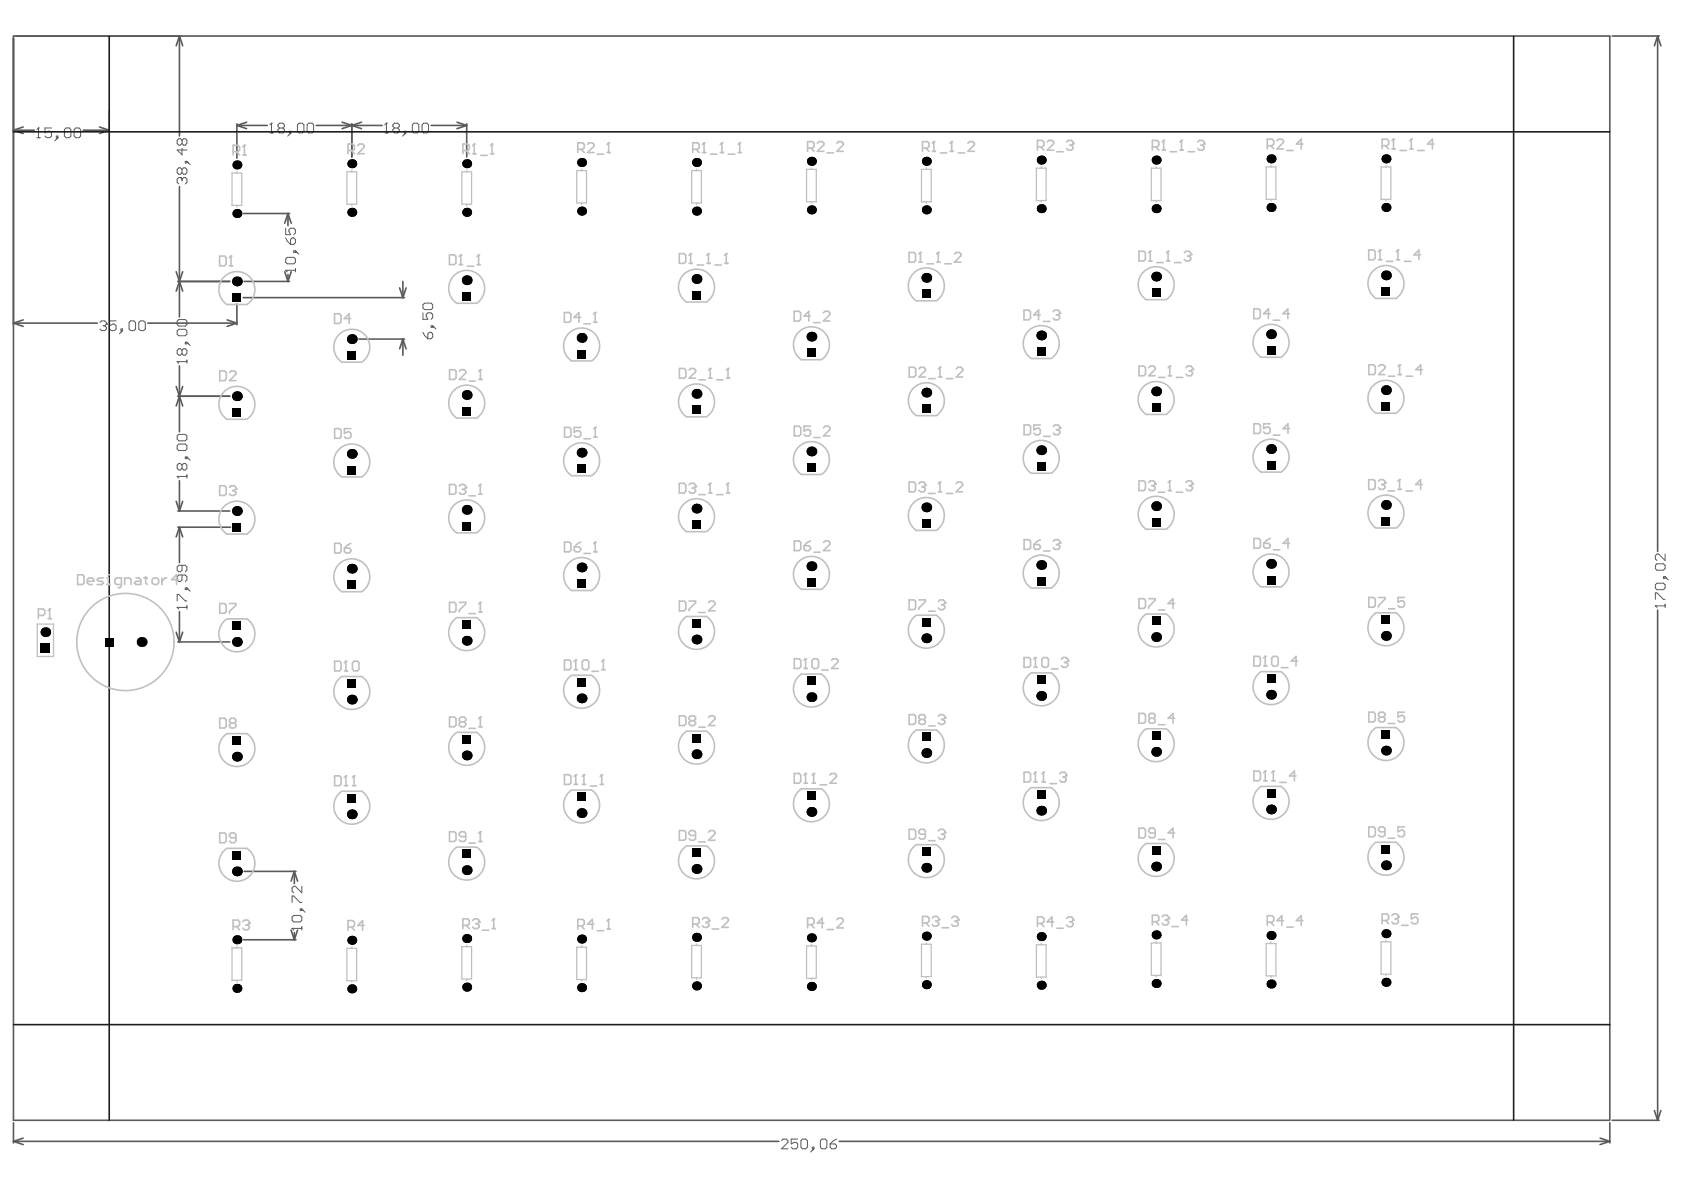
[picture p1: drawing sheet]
<svg xmlns="http://www.w3.org/2000/svg" width="297mm" height="210mm" viewBox="0 0 297 210" stroke-linecap="round" stroke-linejoin="round" font-family="sans-serif">
<g fill="none" stroke="#5a5a5a" stroke-width=".29">
<path d="M19.3 19.6v3.7M31.7 6.4v17.6M31.7 6.4l.5 1.7M31.7 6.4l-.6 1.7M284.4 6.4h8.3M292.4 6.4l.6 1.7M292.4 6.4l-.6 1.7M292.4 6.4v90.9M2.4 23l1.7 .5M2.4 23h3.6M4.1 22.4l-1.7 .6M14.7 23h4.6"/>
<path d="M17.5 22.4l1.8 .6M19.3 23l-1.8 .5M31.7 32.9v23M41.8 22.1l1.7 .6M41.8 21.8v6.1M41.8 22.1h5.3M43 37.7h8.1M43.5 21.6l-1.7 .5M50.8 37.7v2.1M50.8 37.7l.6 1.7M50.8 37.7l-.6 1.7M55.8 22.1h11.6"/>
<path d="M60.3 21.6l3.5 1.1M62.1 21.8v5.9M63.8 21.6l-3.5 1.1M76 22.1h6.3M80.6 21.6l1.7 .5M82.3 22.1l-1.7 .6M82.3 21.8v5.9M2.4 57l1.7 .6M2.4 57h14.8M4.1 56.4l-1.7 .6M26.1 57h15.7M31.1 47.9l1.1 3.5"/>
<path d="M31.4 49.6h9.1M32.2 47.9l-1.1 3.5M40.1 56.4l1.7 .6M41.8 53.6v3.7M41.8 57l-1.7 .6M42.9 52.5h28.4M43 49.6h8.1M50.2 47.9l.6 1.7M50.8 48.4v1.2M51.4 47.9l-.6 1.7M63.3 59.8h8M70.5 50.8l.6 1.7"/>
<path d="M71.1 59.8l-.6 1.7M71.1 49.6v2.9M71.1 59.8v2.9M71.1 59.8l.5 1.7M71.6 50.8l-.5 1.7M31.1 68.2l1.1 3.4M31.4 69.9h9.1M31.7 64.5v11.7M32.2 68.2l-1.1 3.4M31.1 88.4l.6 1.7M31.4 93h9.3M31.4 90.1h9.1"/>
<path d="M31.7 84.8v5.3M31.7 93v6.3M31.7 93l.5 1.7M31.7 93l-.6 1.7M32.2 88.4l-.5 1.7M31.1 111.5l.6 1.7M31.4 113.2h9.1M31.7 107.9v5.3M32.2 111.5l-.5 1.7M292.4 107.6v90M43 153.7h9.2M51.9 153.7v2.2"/>
<path d="M51.9 153.7l.6 1.7M51.9 153.7l-.6 1.7M43 165.8h9.2M51.3 164l.6 1.8M51.9 164.5v1.3M52.5 164l-.6 1.8M2.4 198v3.6M283.9 197.6h-281.5v-191.2h281.6v191.2M284 198v3.6M284.4 197.6h8.3M291.8 195.9l.6 1.7M293 195.9l-.6 1.7"/>
<path d="M2.4 201.3l1.7 .6M2.4 201.3h135M4.1 200.8l-1.7 .5M148 201.3h136M282.2 200.8l1.8 .5M284 201.3l-1.8 .6"/>
</g>
<g fill="none" stroke="#5a5a5a" stroke-width=".18">
<path d="M6.5 24.3h.6M6.8 22.6h.1M6.8 22.6v1.7M6.8 22.6l-.3 .3M9.1 22.6h-1.2v.8l.6-.3h.3l.3 .3v.6l-.3 .3h-.6l-.3-.3M9.9 24h.3v.3h-.3zM10.2 24.3l-.6 .6M11.4 22.9l.2-.3h.6l.3 .3v1.1l-.3 .3h-.6l-.2-.3zM13.1 22.9l.3-.3h.5l.3 .3v1.1l-.3 .3h-.5l-.3-.3zM31.8 31.3h.1M31.8 31.3h-.3l-.2 .3v.6l.2 .3M31.8 31.3l.3 .3"/>
<path d="M32.1 24.7l-.3-.2h-.3l-.2 .2v.6l.2 .3h.3l.3-.3M32.1 29.9l-.3-.3h-.3l-.2 .3v.6l.2 .2h.3l.3-.2M32.1 31.6l.3-.3h.3l.3 .3v.6l-.3 .3M32.1 24.7v.6M32.1 26.2v1.1l-.8-.8h1.7M32.1 29.9v.6M32.1 31.6v.3M32.1 24.7l.3-.2h.3l.3 .2v.6l-.3 .3h-.3l-.3-.3M32.1 29.9l.3-.3h.3l.3 .3v.6l-.3 .2h-.3l-.3-.2M32.7 28.5h.3v.2h-.3zM33 28.5l.5 .5M47.6 23.4h.6"/>
<path d="M47.9 21.7h.1M47.9 21.7v1.7M47.9 21.7l-.3 .3M49.3 22.6h.6M49.3 22.6l-.3 .3v.3l.3 .2h.6l.3-.2v-.3l-.3-.3M49.3 22.6l-.3-.3v-.3l.3-.3h.6l.3 .3v.3l-.3 .3M51 23.2h.3v.2h-.3zM51.3 23.4l-.6 .6M52.5 22l.2-.3h.6l.3 .3v1.2l-.3 .2h-.6l-.2-.2zM54.2 22l.3-.3h.5l.3 .3v1.2l-.3 .2h-.5l-.3-.2zM67.9 23.4h.5M68.2 21.7h.1"/>
<path d="M68.2 21.7v1.7M68.2 21.7l-.3 .3M69.6 22.6h.6M69.6 22.6l-.3 .3v.3l.3 .2h.6l.2-.2v-.3l-.2-.3M69.6 22.6l-.3-.3v-.3l.3-.3h.6l.2 .3v.3l-.2 .3M71.3 23.2h.3v.2h-.3zM71.6 23.4l-.6 .6M72.7 22l.3-.3h.6l.3 .3v1.2l-.3 .2h-.6l-.3-.2zM74.4 22l.3-.3h.6l.3 .3v1.2l-.3 .2h-.6l-.3-.2zM17.6 56.9l.3-.3h.6l.3 .3v.3M18.2 57.5h.3M18.5 57.5l.3 .2v.3l-.3 .3h-.6l-.3-.3"/>
<path d="M18.8 57.2h.1M18.8 57.2l-.3 .3M20.5 56.6h-1.2v.9l.6-.3h.3l.3 .3v.5l-.3 .3h-.6l-.3-.3M21.3 58h.3v.3h-.3zM21.6 58.3l-.6 .6M22.8 56.9l.3-.3h.5l.3 .3v1.1l-.3 .3h-.5l-.3-.3zM24.5 56.9l.3-.3h.5l.3 .3v1.1l-.3 .3h-.5l-.3-.3zM31.3 56.7l.2-.3h1.2l.3 .3v.5l-.3 .3h-1.2l-.2-.3zM31.5 58.1h1.2l.3 .3v.5l-.3 .3h-1.2l-.2-.3v-.5zM50.4 47.7h.1M50.4 40.3v1.1h.9l-.3-.6v-.3l.3-.2h.5l.3 .2v.6l-.3 .3M50.4 45.7l.3-.3h1.1l.3 .3v.6l-.3 .2h-1.1l-.3-.2z"/>
<path d="M50.4 47.7h1.7M50.4 47.7l.3 .3M50.4 42l.3 .5 .6 .6M51.3 42.3l.2-.3h.3l.3 .3v.5l-.3 .3h-.5zM51.8 44.3h.3v.2h-.3zM52.1 47.4v.6M52.1 44.3l.6 .5M74.6 58.6l.3 .6 .6 .6M74.6 53.8l.3-.3h1.1l.3 .3v.5l-.3 .3h-1.1l-.3-.3zM74.6 55.2v1.1h.9l-.3-.5v-.3l.3-.3h.5l.3 .3v.5l-.3 .3M75.5 58.9l.3-.3h.2l.3 .3v.6l-.3 .3h-.5zM76 57.5h.3v.3h-.3z"/>
<path d="M76.3 57.5l.6 .5M31.3 63.8h.1M31.3 76.9l.2-.3h1.2l.3 .3v.6l-.3 .3h-1.2l-.2-.3zM31.3 78.6l.2-.3h1.2l.3 .3v.6l-.3 .3h-1.2l-.2-.3zM31.3 63.8h1.7M31.3 63.8l.2 .3M32.1 61.8l-.3-.3h-.3l-.2 .3v.6l.2 .3h.3l.3-.3M32.1 61.8v.6M32.1 61.8l.3-.3h.3l.3 .3v.6l-.3 .3h-.3l-.3-.3M32.7 60.4h.3v.3h-.3zM33 63.5v.6M33 60.4l.5 .5"/>
<path d="M31.3 84h.1M31.3 84h1.7M31.3 84l.2 .3M32.1 82l-.3-.2h-.3l-.2 .2v.6l.2 .3h.3l.3-.3M32.1 99.7v.9l-.3 .3h-.3l-.2-.3v-.6l.2-.3h1.2l.3 .3v.6l-.3 .3M32.1 82v.6M32.1 82l.3-.2h.3l.3 .2v.6l-.3 .3h-.3l-.3-.3M32.7 80.6h.3v.3h-.3zM33 83.8v.5M33 80.6l.5 .6M292 99.7l.3-.3h1.1l.3 .3v.6l-.3 .3h-1.1l-.3-.3zM293.7 97.7v1.2l-1.1-1.2h-.3l-.3 .3v.6l.3 .3"/>
<path d="M31.3 107.1h.1M31.3 106v-1.1h.2l1.2 1.1h.3M31.3 107.1h1.7M31.3 107.1l.2 .3M32.1 101.4v.9l-.3 .3h-.3l-.2-.3v-.6l.2-.3h1.2l.3 .3v.6l-.3 .3M32.7 103.7h.3v.3h-.3zM33 106.9v.5M33 103.7l.5 .6M292 106.9h.1M292 103.2l.3-.3h1.1l.3 .3v.5l-.3 .3h-1.1l-.3-.3zM292 106.9h1.7M292 106.9l.3 .3"/>
<path d="M292 105.7v-1.1h.3l1.1 1.1h.3M293.4 101.7h.3v.3h-.3zM293.7 106.6v.6M293.7 101.7l.6 .6M51.5 159.2v-1.2h.3l1.1 1.2h.3M53.2 156.3v1.2l-1.1-1.2h-.3l-.3 .3v.6l.3 .3M51.5 163.8h.1M51.5 161.8l.3-.3h1.1l.3 .3v.5l-.3 .3h-1.1l-.3-.3zM51.5 163.8h1.7M51.5 163.8l.3 .2M52.9 160.3h.3v.3h-.3zM53.2 163.5v.5"/>
<path d="M53.2 160.3l.6 .6M137.8 201.2l.3-.3h.6l.3 .3v.3l-1.2 1.1h1.2M140.7 200.9h-1.1v.9l.5-.3h.3l.3 .3v.6l-.3 .2h-.6l-.2-.2M141.3 201.2l.3-.3h.5l.3 .3v1.2l-.3 .2h-.5l-.3-.2zM143.3 202.4h.3v.2h-.3zM143.6 202.6l-.6 .6M144.7 201.2l.3-.3h.6l.2 .3v1.2l-.2 .2h-.6l-.3-.2zM146.4 201.8h.9l.3 .3v.3l-.3 .2h-.6l-.3-.2zM147.6 200.9l-.6 .3-.6 .6"/>
</g>
<g fill="#000">
<path d="M41.1 51.8h1.4v1.4h-1.4z" fill-rule="evenodd"/>
<path d="M41.1 51.8h1.4v1.4h-1.4z" fill-rule="evenodd"/>
<path d="M81.6 51.6h1.4v1.4h-1.4z" fill-rule="evenodd"/>
<path d="M81.6 51.6h1.4v1.4h-1.4z" fill-rule="evenodd"/>
<path d="M122.1 51.4h1.5v1.4h-1.5z" fill-rule="evenodd"/>
<path d="M122.1 51.4h1.5v1.4h-1.5z" fill-rule="evenodd"/>
<path d="M162.7 51.1h1.4v1.5h-1.4z" fill-rule="evenodd"/>
<path d="M162.7 51.1h1.4v1.5h-1.4z" fill-rule="evenodd"/>
<path d="M203.2 50.9h1.4v1.5h-1.4z" fill-rule="evenodd"/>
<path d="M203.2 50.9h1.4v1.5h-1.4z" fill-rule="evenodd"/>
<path d="M243.8 50.7h1.4v1.4h-1.4z" fill-rule="evenodd"/>
<path d="M243.8 50.7h1.4v1.4h-1.4z" fill-rule="evenodd"/>
<path d="M41.1 72h1.4v1.5h-1.4z" fill-rule="evenodd"/>
<path d="M41.1 72h1.4v1.5h-1.4z" fill-rule="evenodd"/>
<path d="M61.3 62h1.5v1.4h-1.5z" fill-rule="evenodd"/>
<path d="M61.3 62h1.5v1.4h-1.5z" fill-rule="evenodd"/>
<path d="M81.6 71.8h1.4v1.4h-1.4z" fill-rule="evenodd"/>
<path d="M81.6 71.8h1.4v1.4h-1.4z" fill-rule="evenodd"/>
<path d="M101.9 61.7h1.4v1.5h-1.4z" fill-rule="evenodd"/>
<path d="M101.9 61.7h1.4v1.5h-1.4z" fill-rule="evenodd"/>
<path d="M122.1 71.6h1.5v1.4h-1.5z" fill-rule="evenodd"/>
<path d="M122.1 71.6h1.5v1.4h-1.5z" fill-rule="evenodd"/>
<path d="M142.4 61.5h1.4v1.5h-1.4z" fill-rule="evenodd"/>
<path d="M142.4 61.5h1.4v1.5h-1.4z" fill-rule="evenodd"/>
<path d="M162.7 71.4h1.4v1.4h-1.4z" fill-rule="evenodd"/>
<path d="M162.7 71.4h1.4v1.4h-1.4z" fill-rule="evenodd"/>
<path d="M182.9 61.3h1.5v1.4h-1.5z" fill-rule="evenodd"/>
<path d="M182.9 61.3h1.5v1.4h-1.5z" fill-rule="evenodd"/>
<path d="M203.2 71.2h1.4v1.4h-1.4z" fill-rule="evenodd"/>
<path d="M203.2 71.2h1.4v1.4h-1.4z" fill-rule="evenodd"/>
<path d="M223.5 61.1h1.4v1.4h-1.4z" fill-rule="evenodd"/>
<path d="M223.5 61.1h1.4v1.4h-1.4z" fill-rule="evenodd"/>
<path d="M243.8 71h1.4v1.4h-1.4z" fill-rule="evenodd"/>
<path d="M243.8 71h1.4v1.4h-1.4z" fill-rule="evenodd"/>
<path d="M41.1 92.3h1.4v1.4h-1.4z" fill-rule="evenodd"/>
<path d="M41.1 92.3h1.4v1.4h-1.4z" fill-rule="evenodd"/>
<path d="M61.3 82.2h1.5v1.4h-1.5z" fill-rule="evenodd"/>
<path d="M61.3 82.2h1.5v1.4h-1.5z" fill-rule="evenodd"/>
<path d="M81.6 92.1h1.4v1.4h-1.4z" fill-rule="evenodd"/>
<path d="M81.6 92.1h1.4v1.4h-1.4z" fill-rule="evenodd"/>
<path d="M101.9 82h1.4v1.4h-1.4z" fill-rule="evenodd"/>
<path d="M101.9 82h1.4v1.4h-1.4z" fill-rule="evenodd"/>
<path d="M122.1 91.9h1.5v1.4h-1.5z" fill-rule="evenodd"/>
<path d="M122.1 91.9h1.5v1.4h-1.5z" fill-rule="evenodd"/>
<path d="M142.4 81.8h1.4v1.4h-1.4z" fill-rule="evenodd"/>
<path d="M142.4 81.8h1.4v1.4h-1.4z" fill-rule="evenodd"/>
<path d="M162.7 91.6h1.4v1.5h-1.4z" fill-rule="evenodd"/>
<path d="M162.7 91.6h1.4v1.5h-1.4z" fill-rule="evenodd"/>
<path d="M182.9 81.6h1.5v1.4h-1.5z" fill-rule="evenodd"/>
<path d="M182.9 81.6h1.5v1.4h-1.5z" fill-rule="evenodd"/>
<path d="M203.2 91.4h1.4v1.5h-1.4z" fill-rule="evenodd"/>
<path d="M203.2 91.4h1.4v1.5h-1.4z" fill-rule="evenodd"/>
<path d="M223.5 81.3h1.4v1.5h-1.4z" fill-rule="evenodd"/>
<path d="M223.5 81.3h1.4v1.5h-1.4z" fill-rule="evenodd"/>
<path d="M243.8 91.2h1.4v1.4h-1.4z" fill-rule="evenodd"/>
<path d="M243.8 91.2h1.4v1.4h-1.4z" fill-rule="evenodd"/>
<path d="M7.2 113.5h1.6v1.7h-1.6z" fill-rule="evenodd"/>
<path d="M7.2 113.5h1.6v1.7h-1.6z" fill-rule="evenodd"/>
<path d="M18.5 112.5h1.5v1.5h-1.5z" fill-rule="evenodd"/>
<path d="M18.5 112.5h1.5v1.5h-1.5z" fill-rule="evenodd"/>
<path d="M41.1 109.7h1.4v1.4h-1.4z" fill-rule="evenodd"/>
<path d="M41.1 109.7h1.4v1.4h-1.4z" fill-rule="evenodd"/>
<path d="M61.3 102.4h1.5v1.5h-1.5z" fill-rule="evenodd"/>
<path d="M61.3 102.4h1.5v1.5h-1.5z" fill-rule="evenodd"/>
<path d="M61.3 119.8h1.5v1.5h-1.5z" fill-rule="evenodd"/>
<path d="M61.3 119.8h1.5v1.5h-1.5z" fill-rule="evenodd"/>
<path d="M81.6 109.4h1.4v1.5h-1.4z" fill-rule="evenodd"/>
<path d="M81.6 109.4h1.4v1.5h-1.4z" fill-rule="evenodd"/>
<path d="M101.9 102.2h1.4v1.5h-1.4z" fill-rule="evenodd"/>
<path d="M101.9 102.2h1.4v1.5h-1.4z" fill-rule="evenodd"/>
<path d="M101.9 119.6h1.4v1.4h-1.4z" fill-rule="evenodd"/>
<path d="M101.9 119.6h1.4v1.4h-1.4z" fill-rule="evenodd"/>
<path d="M122.1 109.2h1.5v1.5h-1.5z" fill-rule="evenodd"/>
<path d="M122.1 109.2h1.5v1.5h-1.5z" fill-rule="evenodd"/>
<path d="M142.4 102h1.4v1.5h-1.4z" fill-rule="evenodd"/>
<path d="M142.4 102h1.4v1.5h-1.4z" fill-rule="evenodd"/>
<path d="M142.4 119.4h1.4v1.4h-1.4z" fill-rule="evenodd"/>
<path d="M142.4 119.4h1.4v1.4h-1.4z" fill-rule="evenodd"/>
<path d="M162.7 109h1.4v1.4h-1.4z" fill-rule="evenodd"/>
<path d="M162.7 109h1.4v1.4h-1.4z" fill-rule="evenodd"/>
<path d="M182.9 101.8h1.5v1.4h-1.5z" fill-rule="evenodd"/>
<path d="M182.9 101.8h1.5v1.4h-1.5z" fill-rule="evenodd"/>
<path d="M182.9 119.2h1.5v1.4h-1.5z" fill-rule="evenodd"/>
<path d="M182.9 119.2h1.5v1.4h-1.5z" fill-rule="evenodd"/>
<path d="M203.2 108.8h1.4v1.4h-1.4z" fill-rule="evenodd"/>
<path d="M203.2 108.8h1.4v1.4h-1.4z" fill-rule="evenodd"/>
<path d="M223.5 101.6h1.4v1.4h-1.4z" fill-rule="evenodd"/>
<path d="M223.5 101.6h1.4v1.4h-1.4z" fill-rule="evenodd"/>
<path d="M223.5 119h1.4v1.4h-1.4z" fill-rule="evenodd"/>
<path d="M223.5 119h1.4v1.4h-1.4z" fill-rule="evenodd"/>
<path d="M243.8 108.6h1.4v1.4h-1.4z" fill-rule="evenodd"/>
<path d="M243.8 108.6h1.4v1.4h-1.4z" fill-rule="evenodd"/>
<path d="M41.1 129.9h1.4v1.4h-1.4z" fill-rule="evenodd"/>
<path d="M41.1 129.9h1.4v1.4h-1.4z" fill-rule="evenodd"/>
<path d="M81.6 129.7h1.4v1.4h-1.4z" fill-rule="evenodd"/>
<path d="M81.6 129.7h1.4v1.4h-1.4z" fill-rule="evenodd"/>
<path d="M101.9 139.9h1.4v1.4h-1.4z" fill-rule="evenodd"/>
<path d="M101.9 139.9h1.4v1.4h-1.4z" fill-rule="evenodd"/>
<path d="M122.1 129.5h1.5v1.4h-1.5z" fill-rule="evenodd"/>
<path d="M122.1 129.5h1.5v1.4h-1.5z" fill-rule="evenodd"/>
<path d="M142.4 139.6h1.4v1.5h-1.4z" fill-rule="evenodd"/>
<path d="M142.4 139.6h1.4v1.5h-1.4z" fill-rule="evenodd"/>
<path d="M162.7 129.3h1.4v1.4h-1.4z" fill-rule="evenodd"/>
<path d="M162.7 129.3h1.4v1.4h-1.4z" fill-rule="evenodd"/>
<path d="M182.9 139.4h1.5v1.5h-1.5z" fill-rule="evenodd"/>
<path d="M182.9 139.4h1.5v1.5h-1.5z" fill-rule="evenodd"/>
<path d="M203.2 129h1.4v1.5h-1.4z" fill-rule="evenodd"/>
<path d="M203.2 129h1.4v1.5h-1.4z" fill-rule="evenodd"/>
<path d="M223.5 139.2h1.4v1.4h-1.4z" fill-rule="evenodd"/>
<path d="M223.5 139.2h1.4v1.4h-1.4z" fill-rule="evenodd"/>
<path d="M243.8 128.8h1.4v1.5h-1.4z" fill-rule="evenodd"/>
<path d="M243.8 128.8h1.4v1.5h-1.4z" fill-rule="evenodd"/>
<path d="M41.1 150.1h1.4v1.5h-1.4z" fill-rule="evenodd"/>
<path d="M41.1 150.1h1.4v1.5h-1.4z" fill-rule="evenodd"/>
<path d="M61.3 140.1h1.5v1.4h-1.5z" fill-rule="evenodd"/>
<path d="M61.3 140.1h1.5v1.4h-1.5z" fill-rule="evenodd"/>
<path d="M81.6 149.9h1.4v1.4h-1.4z" fill-rule="evenodd"/>
<path d="M81.6 149.9h1.4v1.4h-1.4z" fill-rule="evenodd"/>
<path d="M122.1 149.7h1.5v1.4h-1.5z" fill-rule="evenodd"/>
<path d="M122.1 149.7h1.5v1.4h-1.5z" fill-rule="evenodd"/>
<path d="M162.7 149.5h1.4v1.4h-1.4z" fill-rule="evenodd"/>
<path d="M162.7 149.5h1.4v1.4h-1.4z" fill-rule="evenodd"/>
<path d="M203.2 149.3h1.4v1.4h-1.4z" fill-rule="evenodd"/>
<path d="M203.2 149.3h1.4v1.4h-1.4z" fill-rule="evenodd"/>
<path d="M243.8 149.1h1.4v1.4h-1.4z" fill-rule="evenodd"/>
<path d="M243.8 149.1h1.4v1.4h-1.4z" fill-rule="evenodd"/>
</g>
<g fill="#000">
<circle cx="41.8" cy="37.7" r=".79"/>
<circle cx="41.8" cy="29.1" r=".79"/>
<circle cx="62.1" cy="28.9" r=".79"/>
<circle cx="62.1" cy="37.4" r=".79"/>
<circle cx="82.3" cy="28.9" r=".79"/>
<circle cx="82.3" cy="37.4" r=".79"/>
<circle cx="102.6" cy="28.7" r=".79"/>
<circle cx="102.6" cy="37.2" r=".79"/>
<circle cx="122.9" cy="37.2" r=".79"/>
<circle cx="122.9" cy="28.7" r=".79"/>
<circle cx="143.1" cy="37" r=".79"/>
<circle cx="143.1" cy="28.4" r=".79"/>
<circle cx="163.4" cy="28.4" r=".79"/>
<circle cx="163.4" cy="37" r=".79"/>
<circle cx="183.7" cy="36.8" r=".79"/>
<circle cx="183.7" cy="28.2" r=".79"/>
<circle cx="203.9" cy="36.8" r=".79"/>
<circle cx="203.9" cy="28.2" r=".79"/>
<circle cx="224.2" cy="36.6" r=".79"/>
<circle cx="224.2" cy="28" r=".79"/>
<circle cx="244.5" cy="36.6" r=".79"/>
<circle cx="244.5" cy="28" r=".79"/>
<circle cx="41.8" cy="49.6" r=".86"/>
<circle cx="62.1" cy="59.8" r=".86"/>
<circle cx="82.3" cy="49.4" r=".86"/>
<circle cx="102.6" cy="59.6" r=".86"/>
<circle cx="122.9" cy="49.2" r=".86"/>
<circle cx="143.1" cy="59.4" r=".86"/>
<circle cx="163.4" cy="49" r=".86"/>
<circle cx="183.7" cy="59.2" r=".86"/>
<circle cx="203.9" cy="48.8" r=".86"/>
<circle cx="224.2" cy="59" r=".86"/>
<circle cx="244.5" cy="48.6" r=".86"/>
<circle cx="41.8" cy="69.9" r=".86"/>
<circle cx="82.3" cy="69.7" r=".86"/>
<circle cx="102.6" cy="79.8" r=".86"/>
<circle cx="122.9" cy="69.5" r=".86"/>
<circle cx="143.1" cy="79.6" r=".86"/>
<circle cx="163.4" cy="69.2" r=".86"/>
<circle cx="183.7" cy="79.4" r=".86"/>
<circle cx="203.9" cy="69" r=".86"/>
<circle cx="224.2" cy="79.2" r=".86"/>
<circle cx="244.5" cy="68.8" r=".86"/>
<circle cx="41.8" cy="90.1" r=".86"/>
<circle cx="62.1" cy="80.1" r=".86"/>
<circle cx="82.3" cy="89.9" r=".86"/>
<circle cx="122.9" cy="89.7" r=".86"/>
<circle cx="143.1" cy="99.9" r=".86"/>
<circle cx="163.4" cy="89.5" r=".86"/>
<circle cx="183.7" cy="99.7" r=".86"/>
<circle cx="203.9" cy="89.3" r=".86"/>
<circle cx="224.2" cy="99.5" r=".86"/>
<circle cx="244.5" cy="89.1" r=".86"/>
<circle cx="8" cy="111.5" r=".84"/>
<circle cx="25" cy="113.2" r=".86"/>
<circle cx="41.8" cy="113.2" r=".86"/>
<circle cx="62.1" cy="100.3" r=".86"/>
<circle cx="82.3" cy="113" r=".86"/>
<circle cx="102.6" cy="100.1" r=".86"/>
<circle cx="122.9" cy="112.8" r=".86"/>
<circle cx="163.4" cy="112.6" r=".86"/>
<circle cx="203.9" cy="112.4" r=".86"/>
<circle cx="244.5" cy="112.2" r=".86"/>
<circle cx="41.8" cy="133.5" r=".86"/>
<circle cx="62.1" cy="123.4" r=".86"/>
<circle cx="82.3" cy="133.3" r=".86"/>
<circle cx="102.6" cy="123.2" r=".86"/>
<circle cx="122.9" cy="133" r=".86"/>
<circle cx="143.1" cy="123" r=".86"/>
<circle cx="163.4" cy="132.8" r=".86"/>
<circle cx="183.7" cy="122.8" r=".86"/>
<circle cx="203.9" cy="132.6" r=".86"/>
<circle cx="224.2" cy="122.5" r=".86"/>
<circle cx="244.5" cy="132.4" r=".86"/>
<circle cx="41.8" cy="153.7" r=".86"/>
<circle cx="62.1" cy="143.6" r=".86"/>
<circle cx="82.3" cy="153.5" r=".86"/>
<circle cx="102.6" cy="143.4" r=".86"/>
<circle cx="122.9" cy="153.3" r=".86"/>
<circle cx="143.1" cy="143.2" r=".86"/>
<circle cx="163.4" cy="153.1" r=".86"/>
<circle cx="183.7" cy="143" r=".86"/>
<circle cx="203.9" cy="152.8" r=".86"/>
<circle cx="224.2" cy="142.8" r=".86"/>
<circle cx="244.5" cy="152.6" r=".86"/>
<circle cx="41.8" cy="165.8" r=".79"/>
<circle cx="41.8" cy="174.3" r=".79"/>
<circle cx="62.1" cy="174.4" r=".79"/>
<circle cx="62.1" cy="165.9" r=".79"/>
<circle cx="82.3" cy="174.1" r=".79"/>
<circle cx="82.3" cy="165.5" r=".79"/>
<circle cx="102.6" cy="165.6" r=".79"/>
<circle cx="102.6" cy="174.2" r=".79"/>
<circle cx="122.9" cy="173.9" r=".79"/>
<circle cx="122.9" cy="165.3" r=".79"/>
<circle cx="143.1" cy="174" r=".79"/>
<circle cx="143.1" cy="165.4" r=".79"/>
<circle cx="163.4" cy="173.7" r=".79"/>
<circle cx="163.4" cy="165.1" r=".79"/>
<circle cx="183.7" cy="173.8" r=".79"/>
<circle cx="183.7" cy="165.2" r=".79"/>
<circle cx="203.9" cy="173.5" r=".79"/>
<circle cx="203.9" cy="164.9" r=".79"/>
<circle cx="224.2" cy="165" r=".79"/>
<circle cx="224.2" cy="173.6" r=".79"/>
<circle cx="244.5" cy="164.7" r=".79"/>
<circle cx="244.5" cy="173.3" r=".79"/>
</g>
<path d="M19.3 6.4v191.2M267 6.4v191.2M2.4 23.3h281.6M2.4 180.7h281.6" fill="none" stroke="#1e1e1e" stroke-width=".29"/>
<g fill="none" stroke="#c0c0c0" stroke-width=".23">
<path d="M40.9 30.5h1.7v5.7h-1.7zM41.8 30.3v.2M41.8 36.2v.3M61.2 30.3h1.7v5.7h-1.7zM62.1 30v.3M62.1 36v.3M81.5 30.3h1.7v5.7h-1.7zM82.3 30v.3M82.3 36v.3M101.7 30.1h1.7v5.7h-1.7zM102.6 29.8v.3M102.6 35.8v.3"/>
<path d="M122 30.1h1.7v5.7h-1.7zM122.9 29.8v.3M122.9 35.8v.3M142.3 29.9h1.7v5.7h-1.7zM143.1 29.6v.3M143.1 35.6v.2M162.5 29.9h1.8v5.7h-1.8zM163.4 29.6v.3M163.4 35.6v.2M182.8 29.7h1.7v5.7h-1.7zM183.7 29.4v.3M183.7 35.4v.2"/>
<path d="M203.1 29.7h1.7v5.7h-1.7zM203.9 29.4v.3M203.9 35.4v.2M223.3 29.5h1.8v5.7h-1.8zM224.2 29.2v.3M224.2 35.2v.2M243.6 29.5h1.7v5.7h-1.7zM244.5 29.2v.3M244.5 35.2v.2M6.6 110.1h2.8v5.7h-2.8zM40.9 167.2h1.7v5.7h-1.7zM41.8 166.9v.3"/>
<path d="M41.8 172.9v.3M61.2 167.3h1.7v5.7h-1.7zM62.1 167v.3M62.1 173v.3M81.5 167h1.7v5.7h-1.7zM82.3 166.7v.3M82.3 172.7v.2M101.7 167.1h1.7v5.7h-1.7zM102.6 166.8v.3M102.6 172.8v.2M122 166.8h1.7v5.7h-1.7zM122.9 166.5v.3"/>
<path d="M122.9 172.5v.2M142.3 166.9h1.7v5.7h-1.7zM143.1 166.6v.3M143.1 172.6v.2M162.5 166.5h1.8v5.8h-1.8zM163.4 166.3v.2M163.4 172.3v.2M182.8 166.6h1.7v5.8h-1.7zM183.7 166.4v.2M183.7 172.4v.2M203.1 166.3h1.7v5.8h-1.7zM203.9 166.1v.2"/>
<path d="M203.9 172.1v.2M223.3 166.4h1.8v5.7h-1.8zM224.2 166.2v.2M224.2 172.1v.3M243.6 166.1h1.7v5.7h-1.7zM244.5 165.9v.2M244.5 171.8v.3"/>
</g>
<g fill="none" stroke="#c0c0c0" stroke-width=".29">
<path d="M41.1 26.8h.9l.3-.3v-.6l-.3-.3h-.9v1.7M41.7 26.8l.6 .5M42.8 27.3h.6M43.1 25.6h.1M43.1 25.6l-.3 .3M43.1 25.6v1.7M61.4 26.5h.8l.3-.2v-.6l-.3-.3h-.8v1.7M62 26.5l.5 .6M63.1 25.7l.3-.3h.6l.2 .3v.3l-1.1 1.1h1.1M81.6 26.5h.9l.3-.2v-.6l-.3-.3h-.9v1.7M82.2 26.5l.6 .6M83.4 27.1h.5"/>
<path d="M83.7 25.4h.1M83.7 25.4l-.3 .3M83.7 25.4v1.7M84.8 27.4h1.1M86.5 27.1h.6M86.8 25.4h.1M86.8 25.4v1.7M86.8 25.4l-.3 .3M101.9 26.3h.9l.3-.3v-.5l-.3-.3h-.9v1.7M102.5 26.3l.6 .6M103.6 25.5l.3-.3h.6l.3 .3v.3l-1.2 1.1h1.2M105.3 27.2h1.2"/>
<path d="M107.1 26.9h.5M107.4 25.2h.1M107.4 25.2v1.7M107.4 25.2l-.3 .3M122.2 26.3h.8l.3-.3v-.5l-.3-.3h-.8v1.7M122.8 26.3l.5 .6M123.9 26.9h.6M124.2 25.2h.1M124.2 25.2l-.3 .3M124.2 25.2v1.7M125.3 27.2h1.2M127 26.9h.6"/>
<path d="M127.3 25.2h.1M127.3 25.2v1.7M127.3 25.2l-.3 .3M128.5 27.2h1.1M130.2 26.9h.6M130.5 25.2h.1M130.5 25.2v1.7M130.5 25.2l-.3 .3M142.5 26.1h.8l.3-.3v-.5l-.3-.3h-.8v1.7M143 26.1l.6 .6M144.2 25.3l.3-.3h.5l.3 .3v.2l-1.1 1.2h1.1M145.9 27h1.1"/>
<path d="M147.6 25.3l.3-.3h.6l.2 .3v.2l-1.1 1.2h1.1M162.7 26.1h.9l.3-.3v-.5l-.3-.3h-.9v1.7M163.3 26.1l.6 .6M164.4 26.7h.6M164.7 25h.1M164.7 25l-.3 .3M164.7 25v1.7M165.9 27h1.1M167.6 26.7h.6M167.9 25h.1M167.9 25v1.7M167.9 25l-.3 .3"/>
<path d="M169 27h1.2M170.7 25.3l.3-.3h.6l.3 .3v.2l-1.2 1.2h1.2M183 25.9h.8l.3-.3v-.5l-.3-.3h-.8v1.7M183.6 25.9l.5 .6M184.7 25.1l.3-.3h.6l.3 .3v.2l-1.2 1.2h1.2M186.4 26.8h1.2M188.1 25.1l.3-.3h.6l.3 .3v.2M188.7 25.6h.3M189 25.6l.3 .3v.3l-.3 .3h-.6l-.3-.3M189.3 25.3h.1M189.3 25.3l-.3 .3M203.3 25.9h.8l.3-.3v-.5l-.3-.3h-.8v1.7"/>
<path d="M203.8 25.9l.6 .6M205 26.5h.5M205.3 24.8h.1M205.3 24.8l-.3 .3M205.3 24.8v1.7M206.4 26.8h1.1M208.1 26.5h.6M208.4 24.8h.1M208.4 24.8v1.7M208.4 24.8l-.3 .3M209.6 26.8h1.1M211.3 25.1l.3-.3h.5l.3 .3v.2"/>
<path d="M211.8 25.6h.3M212.1 25.6l.3 .3v.3l-.3 .3h-.5l-.3-.3M212.4 25.3h.1M212.4 25.3l-.3 .3M223.5 25.7h.9l.3-.3v-.6l-.3-.2h-.9v1.7M224.1 25.7l.6 .6M225.2 24.8l.3-.2h.6l.3 .2v.3l-1.2 1.2h1.2M227 26.6h1.1M229.8 25.4h-1.1l.8-.8v1.7M243.8 25.7h.9l.2-.3v-.6l-.2-.2h-.9v1.7M244.4 25.7l.5 .6M245.5 26.3h.6"/>
<path d="M245.8 24.6h.1M245.8 24.6l-.3 .2M245.8 24.6v1.7M246.9 26.6h1.2M248.7 26.3h.5M248.9 24.6h.1M248.9 24.6v1.7M248.9 24.6l-.2 .2M250.1 26.6h1.1M252.9 25.4h-1.1l.9-.8v1.7M38.7 45.2h.9l.3 .3v1.1l-.3 .3h-.9zM40.5 46.9h.5"/>
<path d="M40.7 45.2h.1M40.7 45.2v1.7M40.7 45.2l-.2 .3M43.6 53.6a3.2 3.2 0 0 0 .5-4.7 3.2 3.2 0 0 0-4.7 .1 3.2 3.2 0 0 0 .6 4.7h3.6M59 55.3h.9l.3 .3v1.2l-.3 .3h-.9zM61.9 56.2h-1.2l.9-.9v1.8M79.3 45h.8l.3 .2v1.2l-.3 .3h-.8zM81 46.7h.6M81.3 45h.1M81.3 45v1.7M81.3 45l-.3 .2M82.4 47h1.2"/>
<path d="M84.1 46.7h.6M84.2 53.4a3.2 3.2 0 0 0 .5-4.7 3.2 3.2 0 0 0-4.8 .1 3.2 3.2 0 0 0 .7 4.7h3.5M84.4 45h.1M84.4 45v1.7M84.4 45l-.3 .2M99.5 55.1h.9l.3 .3v1.2l-.3 .2h-.9zM102.4 56h-1.1l.8-.9v1.7M103 57.1h1.1M104.7 56.8h.6M105 55.1h.1M105 55.1v1.7M105 55.1l-.3 .3"/>
<path d="M119.8 44.7h.9l.3 .3v1.2l-.3 .3h-.9zM121.5 46.5h.6M121.8 44.7h.1M121.8 44.7v1.8M121.8 44.7l-.3 .3M123 46.7h1.1M124.7 46.5h.5M124.7 53.2a3.2 3.2 0 0 0 .5-4.7 3.2 3.2 0 0 0-4.8 .1 3.2 3.2 0 0 0 .7 4.7h3.5M125 44.7h.1M125 44.7l-.3 .3M125 44.7v1.8M126.1 46.7h1.1"/>
<path d="M127.8 46.5h.6M128.1 44.7h.1M128.1 44.7v1.8M128.1 44.7l-.3 .3M140.1 54.9h.8l.3 .3v1.1l-.3 .3h-.8zM142.9 55.8h-1.1l.9-.9v1.7M143.5 56.9h1.2M145.2 55.2l.3-.3h.6l.3 .3v.3l-1.2 1.1h1.2M160.4 44.5h.8l.3 .3v1.2l-.3 .2h-.8zM162.1 46.2h.5M162.4 44.5h.1M162.4 44.5v1.7"/>
<path d="M162.4 44.5l-.3 .3M163.5 46.5h1.1M165.2 46.2h.6M165.3 53a3.2 3.2 0 0 0 .4-4.7 3.2 3.2 0 0 0-4.7 .1 3.2 3.2 0 0 0 .6 4.7h3.6M165.5 44.5h.1M165.5 44.5l-.3 .3M165.5 44.5v1.7M166.6 46.5h1.2M168.4 44.8l.2-.3h.6l.3 .3v.3l-1.1 1.1h1.1M180.6 54.7h.9l.3 .3v1.1l-.3 .3h-.9zM183.5 55.6h-1.2l.9-.9v1.7M184.1 56.7h1.1"/>
<path d="M185.8 55l.3-.3h.5l.3 .3v.3M186.3 55.6h.3M186.6 55.6l.3 .2v.3l-.3 .3h-.5l-.3-.3M186.9 55.3h.1M186.9 55.3l-.3 .3M200.9 44.3h.8l.3 .3v1.1l-.3 .3h-.8zM202.6 46h.6M202.9 44.3h.1M202.9 44.3v1.7M202.9 44.3l-.3 .3M204 46.3h1.2M205.7 46h.6"/>
<path d="M205.8 52.8a3.2 3.2 0 0 0 .5-4.7 3.2 3.2 0 0 0-4.8 .1 3.2 3.2 0 0 0 .7 4.7h3.5M206 44.3h.1M206 44.3l-.3 .3M206 44.3v1.7M207.2 46.3h1.1M208.9 44.6l.3-.3h.6l.2 .3v.3M209.5 45.2h.3M209.8 45.2l.2 .3v.2l-.2 .3h-.6l-.3-.3M210 44.9h.1M210 44.9l-.2 .3M221.2 54.5h.8l.3 .3v1.1l-.3 .3h-.8zM224 55.3h-1.1l.8-.8v1.7"/>
<path d="M224.6 56.5h1.1M227.4 55.3h-1.1l.9-.8v1.7M241.4 44.1h.9l.3 .3v1.1l-.3 .3h-.9zM243.1 45.8h.6M243.4 44.1h.1M243.4 44.1v1.7M243.4 44.1l-.3 .3M244.6 46.1h1.1M246.3 45.8h.6M246.3 52.6a3.2 3.2 0 0 0 .5-4.7 3.2 3.2 0 0 0-4.7 0 3.2 3.2 0 0 0 .6 4.7h3.6M246.6 44.1h.1M246.6 44.1v1.7"/>
<path d="M246.6 44.1l-.3 .3M247.7 46.1h1.2M250.6 45h-1.2l.9-.9v1.7M38.8 65.4h.8l.3 .3v1.2l-.3 .2h-.8zM40.5 65.7l.3-.3h.5l.3 .3v.3l-1.1 1.1h1.1M43.6 73.9a3.2 3.2 0 0 0 .5-4.7 3.2 3.2 0 0 0-4.7 .1 3.2 3.2 0 0 0 .6 4.7h3.6M59 75.6h.9l.3 .3v1.1l-.3 .3h-.9zM61.9 75.6h-1.2v.9l.6-.3h.3l.3 .3v.5l-.3 .3h-.6l-.3-.3M63.9 63.8a3.2 3.2 0 0 0 .5-4.7 3.2 3.2 0 0 0-4.8 .1 3.2 3.2 0 0 0 .7 4.7h3.5M79.3 65.2h.9l.2 .3v1.1l-.2 .3h-.9zM81 65.5l.3-.3h.6l.3 .3v.3l-1.2 1.1h1.2M82.7 67.2h1.2"/>
<path d="M84.2 73.7a3.2 3.2 0 0 0 .5-4.7 3.2 3.2 0 0 0-4.8 0 3.2 3.2 0 0 0 .7 4.7h3.5M84.4 66.9h.6M84.7 65.2h.1M84.7 65.2v1.7M84.7 65.2l-.3 .3M99.6 75.4h.8l.3 .3v1.1l-.3 .3h-.8zM102.4 75.4h-1.1v.8l.6-.2h.2l.3 .2v.6l-.3 .3h-.5l-.3-.3M103 77.4h1.1M104.4 63.6a3.2 3.2 0 0 0 .5-4.7 3.2 3.2 0 0 0-4.7 .1 3.2 3.2 0 0 0 .6 4.7h3.6M104.7 77.1h.6M105 75.4h.1M105 75.4v1.7"/>
<path d="M105 75.4l-.3 .3M119.8 65h.9l.3 .3v1.1l-.3 .3h-.9zM121.6 65.3l.2-.3h.6l.3 .3v.3l-1.1 1.1h1.1M123.3 67h1.1M124.7 73.5a3.2 3.2 0 0 0 .5-4.8 3.2 3.2 0 0 0-4.8 .1 3.2 3.2 0 0 0 .7 4.7h3.5M125 66.7h.6M125.3 65h.1M125.3 65v1.7M125.3 65l-.3 .3M126.4 67h1.2M128.1 66.7h.6M128.4 65h.1"/>
<path d="M128.4 65v1.7M128.4 65l-.3 .3M140.1 75.2h.9l.2 .3v1.1l-.2 .3h-.9zM143 75.2h-1.2v.8l.6-.2h.3l.3 .2v.6l-.3 .3h-.6l-.3-.3M143.5 77.2h1.2M145 63.4a3.2 3.2 0 0 0 .5-4.7 3.2 3.2 0 0 0-4.8 0 3.2 3.2 0 0 0 .7 4.8h3.5M145.3 75.5l.2-.3h.6l.3 .3v.3l-1.1 1.1h1.1M160.4 64.8h.8l.3 .3v1.1l-.3 .3h-.8zM162.1 65.1l.3-.3h.5l.3 .3v.3l-1.1 1.1h1.1M163.8 66.8h1.2M165.3 73.2a3.2 3.2 0 0 0 .4-4.7 3.2 3.2 0 0 0-4.7 .1 3.2 3.2 0 0 0 .6 4.7h3.6M165.5 66.5h.6"/>
<path d="M165.8 64.8h.1M165.8 64.8v1.7M165.8 64.8l-.3 .3M167 66.8h1.1M168.7 65.1l.3-.3h.5l.3 .3v.3l-1.1 1.1h1.1M180.6 75h.9l.3 .3v1.1l-.3 .3h-.9zM183.5 75h-1.1v.8l.5-.3h.3l.3 .3v.6l-.3 .3h-.6l-.2-.3M184.1 77h1.1M185.5 63.2a3.2 3.2 0 0 0 .5-4.8 3.2 3.2 0 0 0-4.7 .1 3.2 3.2 0 0 0 .6 4.7h3.6M185.8 75.3l.3-.3h.5l.3 .3v.2M186.4 75.8h.2M186.6 75.8l.3 .3v.3l-.3 .3h-.5l-.3-.3"/>
<path d="M186.9 75.5h.1M186.9 75.5l-.3 .3M200.9 64.6h.9l.3 .3v1.1l-.3 .3h-.9zM202.6 64.9l.3-.3h.6l.3 .3v.2l-1.2 1.2h1.2M204.3 66.6h1.2M205.8 73a3.2 3.2 0 0 0 .5-4.7 3.2 3.2 0 0 0-4.8 .1 3.2 3.2 0 0 0 .7 4.7h3.5M206.1 66.3h.5M206.3 64.6h.1M206.3 64.6v1.7M206.3 64.6l-.2 .3M207.5 66.6h1.1M209.2 64.9l.3-.3h.6l.2 .3v.2"/>
<path d="M209.8 65.4h.3M210.1 65.4l.2 .3v.3l-.2 .3h-.6l-.3-.3M210.3 65.1h.1M210.3 65.1l-.2 .3M221.2 74.8h.8l.3 .2v1.2l-.3 .3h-.8zM224 74.8h-1.1v.8l.6-.3h.3l.2 .3v.6l-.2 .3h-.6l-.3-.3M224.6 76.8h1.2M226.1 63a3.2 3.2 0 0 0 .4-4.8 3.2 3.2 0 0 0-4.7 .1 3.2 3.2 0 0 0 .6 4.7h3.6M227.5 75.6h-1.2l.9-.8v1.7M241.5 64.4h.8l.3 .2v1.2l-.3 .3h-.8zM243.2 64.6l.3-.2h.5l.3 .2v.3l-1.1 1.2h1.1M244.9 66.4h1.1"/>
<path d="M246.3 72.8a3.2 3.2 0 0 0 .5-4.7 3.2 3.2 0 0 0-4.7 .1 3.2 3.2 0 0 0 .6 4.7h3.6M246.6 66.1h.6M246.9 64.4h.1M246.9 64.4l-.3 .2M246.9 64.4v1.7M248 66.4h1.2M250.9 65.2h-1.2l.9-.8v1.7M38.7 85.7h.9l.3 .3v1.1l-.3 .3h-.9zM40.5 86l.2-.3h.6l.3 .3v.2M41 86.5h.3M41.3 86.5l.3 .3v.3l-.3 .3h-.6l-.2-.3M41.6 86.2h.1"/>
<path d="M41.6 86.2l-.3 .3M43.6 94.1a3.2 3.2 0 0 0 .5-4.7 3.2 3.2 0 0 0-4.7 .1 3.2 3.2 0 0 0 .6 4.7h3.6M59 95.8h.9l.3 .3v1.2l-.3 .2h-.9zM60.7 96.7h.9l.3 .3v.3l-.3 .2h-.6l-.3-.2zM61.9 95.8l-.6 .3-.6 .6M63.9 84.1a3.2 3.2 0 0 0 .5-4.8 3.2 3.2 0 0 0-4.8 .1 3.2 3.2 0 0 0 .7 4.7h3.5M79.3 85.5h.8l.3 .2v1.2l-.3 .3h-.8zM81 85.7l.3-.2h.6l.2 .2v.3M81.6 86.3h.3M81.9 86.3l.2 .3v.3l-.2 .3h-.6l-.3-.3M82.1 86h.1M82.1 86l-.2 .3"/>
<path d="M82.7 87.5h1.2M84.2 93.9a3.2 3.2 0 0 0 .5-4.7 3.2 3.2 0 0 0-4.8 .1 3.2 3.2 0 0 0 .7 4.7h3.5M84.4 87.2h.6M84.7 85.5h.1M84.7 85.5v1.7M84.7 85.5l-.3 .2M99.6 95.6h.8l.3 .3v1.1l-.3 .3h-.8zM101.3 96.5h.8l.3 .3v.2l-.3 .3h-.5l-.3-.3zM102.4 95.6l-.5 .3-.6 .6M103 97.6h1.1M104.4 83.8a3.2 3.2 0 0 0 .5-4.7 3.2 3.2 0 0 0-4.7 .1 3.2 3.2 0 0 0 .6 4.7h3.6M104.7 97.3h.6"/>
<path d="M105 95.6h.1M105 95.6v1.7M105 95.6l-.3 .3M119.8 85.2h.9l.3 .3v1.2l-.3 .3h-.9zM121.5 85.5l.3-.3h.6l.3 .3v.3M122.1 86.1h.3M122.4 86.1l.3 .3v.3l-.3 .3h-.6l-.3-.3M122.7 85.8h.1M122.7 85.8l-.3 .3M123.3 87.2h1.1M124.7 93.7a3.2 3.2 0 0 0 .5-4.7 3.2 3.2 0 0 0-4.8 .1 3.2 3.2 0 0 0 .7 4.7h3.5M125 87h.5"/>
<path d="M125.3 85.2h.1M125.3 85.2v1.8M125.3 85.2l-.3 .3M126.4 87.2h1.1M128.1 87h.6M128.4 85.2h.1M128.4 85.2v1.8M128.4 85.2l-.3 .3M140.1 95.4h.9l.2 .3v1.1l-.2 .3h-.9zM141.8 96.3h.9l.3 .3v.2l-.3 .3h-.6l-.3-.3zM143 95.4l-.6 .3-.6 .6M143.5 97.4h1.2"/>
<path d="M145 83.6a3.2 3.2 0 0 0 .5-4.7 3.2 3.2 0 0 0-4.8 .1 3.2 3.2 0 0 0 .7 4.7h3.5M145.3 95.7l.2-.3h.6l.3 .3v.3l-1.1 1.1h1.1M160.4 85h.8l.3 .3v1.2l-.3 .2h-.8zM162.1 85.3l.3-.3h.5l.3 .3v.3M162.6 85.9h.3M162.9 85.9l.3 .3v.3l-.3 .2h-.5l-.3-.2M163.2 85.6h.1M163.2 85.6l-.3 .3M163.8 87h1.1M165.3 93.5a3.2 3.2 0 0 0 .4-4.7 3.2 3.2 0 0 0-4.7 .1 3.2 3.2 0 0 0 .6 4.7h3.6M165.5 86.7h.6M165.8 85h.1"/>
<path d="M165.8 85v1.7M165.8 85l-.3 .3M166.9 87h1.2M168.6 85.3l.3-.3h.6l.3 .3v.3l-1.2 1.1h1.2M180.6 95.2h.9l.3 .3v1.1l-.3 .3h-.9zM182.4 96.1h.8l.3 .2v.3l-.3 .3h-.6l-.2-.3zM183.5 95.2l-.6 .3-.5 .6M184.1 97.2h1.1M185.5 83.4a3.2 3.2 0 0 0 .5-4.7 3.2 3.2 0 0 0-4.7 .1 3.2 3.2 0 0 0 .6 4.7h3.6M185.8 95.5l.3-.3h.5l.3 .3v.3M186.4 96.1h.2M186.6 96.1l.3 .2v.3l-.3 .3h-.5l-.3-.3"/>
<path d="M186.9 95.8h.1M186.9 95.8l-.3 .3M200.9 84.8h.9l.2 .3v1.1l-.2 .3h-.9zM202.6 85.1l.3-.3h.6l.3 .3v.3M203.2 85.7h.3M203.5 85.7l.3 .3v.2l-.3 .3h-.6l-.3-.3M203.8 85.4h.1M203.8 85.4l-.3 .3M204.3 86.8h1.2M205.8 93.3a3.2 3.2 0 0 0 .5-4.7 3.2 3.2 0 0 0-4.8 0 3.2 3.2 0 0 0 .7 4.8h3.5M206 86.5h.6M206.3 84.8h.1"/>
<path d="M206.3 84.8v1.7M206.3 84.8l-.3 .3M207.5 86.8h1.1M209.2 85.1l.3-.3h.5l.3 .3v.3M209.8 85.7h.2M210 85.7l.3 .3v.2l-.3 .3h-.5l-.3-.3M210.3 85.4h.1M210.3 85.4l-.3 .3M221.2 95h.8l.3 .3v1.1l-.3 .3h-.8zM222.9 95.8h.9l.2 .3v.3l-.2 .3h-.6l-.3-.3zM224 95l-.5 .3-.6 .5M224.6 97h1.2"/>
<path d="M226.1 83.2a3.2 3.2 0 0 0 .4-4.7 3.2 3.2 0 0 0-4.7 .1 3.2 3.2 0 0 0 .6 4.7h3.6M227.5 95.8h-1.2l.9-.8v1.7M241.4 84.6h.9l.3 .3v1.1l-.3 .3h-.9zM243.1 84.9l.3-.3h.6l.3 .3v.3M243.7 85.5h.3M244 85.5l.3 .2v.3l-.3 .3h-.6l-.3-.3M244.3 85.2h.1M244.3 85.2l-.3 .3M244.9 86.6h1.1M246.3 93.1a3.2 3.2 0 0 0 .5-4.8 3.2 3.2 0 0 0-4.7 .1 3.2 3.2 0 0 0 .6 4.7h3.6M246.6 86.3h.5M246.9 84.6h.1"/>
<path d="M246.9 84.6v1.7M246.9 84.6l-.3 .3M248 86.6h1.2M250.9 85.5h-1.2l.9-.9v1.7M6.8 108.6h.8l.3-.3v-.6l-.3-.3h-.8v1.7M8.5 109.1h.5M8.8 107.4h.1M8.8 107.4l-.3 .3M8.8 107.4v1.7M13.7 101.4h.8l.3 .3v1.1l-.3 .3h-.8zM15.4 102.5h1.1v-.3l-.2-.2h-.6l-.3 .2v.6l.3 .3h.6M18.3 102h-.9l-.3 .2 .3 .3h.6l.3 .3-.3 .3h-.9"/>
<path d="M18.8 103.1h.6M18.8 102h.3v1.1M19.1 101.4h.1M21.4 103.1h-.9l-.2-.3v-.6l.2-.2h.9v1.4l-.3 .3h-.3M22 103.1v-1.1h.8l.3 .2v.9M24 102h.6l.2 .2v.9h-.8l-.3-.3 .3-.3h.8M25.4 102h.6M25.7 101.7v1.1l.3 .3M26.8 102.2l.3-.2h.6l.3 .2v.6l-.3 .3h-.6l-.3-.3zM28.6 102v1.1M29.4 102h-.3l-.5 .5M31.4 102.2h-1.1l.8-.8v1.7"/>
<path d="M38.8 106.5h.8l.3 .2v1.2l-.3 .3h-.8zM40 109.2h3.5a3.2 3.2 0 0 1 .7 4.7 3.2 3.2 0 0 1-4.7 .1 3.2 3.2 0 0 1 .4-4.8M40.5 106.5h1.1v.2l-1.1 1.2v.3M59 116.6h.9l.3 .3v1.2l-.3 .2h-.9zM60.3 119.3h3.5a3.2 3.2 0 0 1 .7 4.7 3.2 3.2 0 0 1-4.8 .1 3.2 3.2 0 0 1 .5-4.7M60.7 118.3h.6M61 116.6h.1M61 116.6v1.7M61 116.6l-.3 .3M62.2 116.9l.3-.3h.5l.3 .3v1.2l-.3 .2h-.5l-.3-.2zM63.9 104.3a3.2 3.2 0 0 0 .5-4.7 3.2 3.2 0 0 0-4.8 .1 3.2 3.2 0 0 0 .7 4.7h3.5M79.3 106.2h.8l.3 .3v1.2l-.3 .3h-.8z"/>
<path d="M80.5 108.9h3.6a3.2 3.2 0 0 1 .6 4.8 3.2 3.2 0 0 1-4.7 0 3.2 3.2 0 0 1 .5-4.7M81 106.2h1.2v.3l-1.2 1.2v.3M82.7 108.2h1.2M84.4 108h.6M84.7 106.2h.1M84.7 106.2v1.8M84.7 106.2l-.3 .3M99.6 116.4h.8l.3 .3v1.1l-.3 .3h-.8zM100.8 119.1h3.6a3.2 3.2 0 0 1 .6 4.7 3.2 3.2 0 0 1-4.7 .1 3.2 3.2 0 0 1 .4-4.7M101.3 118.1h.5M101.6 116.4h.1M101.6 116.4v1.7"/>
<path d="M101.6 116.4l-.3 .3M102.7 116.7l.3-.3h.6l.2 .3v1.1l-.2 .3h-.6l-.3-.3zM104.4 118.4h1.2M104.4 104.1a3.2 3.2 0 0 0 .5-4.7 3.2 3.2 0 0 0-4.7 .1 3.2 3.2 0 0 0 .6 4.7h3.6M106.1 118.1h.6M106.4 116.4h.1M106.4 116.4v1.7M106.4 116.4l-.3 .3M119.8 106h.9l.3 .3v1.2l-.3 .2h-.9zM121.1 108.7h3.5a3.2 3.2 0 0 1 .7 4.7 3.2 3.2 0 0 1-4.8 .1 3.2 3.2 0 0 1 .5-4.7M121.5 106h1.2v.3l-1.2 1.2v.2M123.3 108h1.1"/>
<path d="M125 106.3l.3-.3h.5l.3 .3v.3l-1.1 1.1h1.1M140.1 116.2h.9l.2 .3v1.1l-.2 .3h-.9zM141.3 118.9h3.6a3.2 3.2 0 0 1 .6 4.7 3.2 3.2 0 0 1-4.7 .1 3.2 3.2 0 0 1 .5-4.7M141.8 117.9h.6M142.1 116.2h.1M142.1 116.2v1.7M142.1 116.2l-.3 .3M143.2 116.5l.3-.3h.6l.3 .3v1.1l-.3 .3h-.6l-.3-.3zM145 118.2h1.1M145 103.9a3.2 3.2 0 0 0 .5-4.7 3.2 3.2 0 0 0-4.8 0 3.2 3.2 0 0 0 .7 4.7h3.5M146.7 116.5l.3-.3h.5l.3 .3v.3l-1.1 1.1h1.1M160.4 105.8h.8l.3 .3v1.1l-.3 .3h-.8z"/>
<path d="M161.6 108.5h3.6a3.2 3.2 0 0 1 .6 4.7 3.2 3.2 0 0 1-4.7 .1 3.2 3.2 0 0 1 .4-4.7M162.1 105.8h1.1v.3l-1.1 1.1v.3M163.8 107.8h1.1M165.5 106.1l.3-.3h.6l.3 .3v.3M166.1 106.7h.3M166.4 106.7l.3 .3v.2l-.3 .3h-.6l-.3-.3M166.7 106.4h.1M166.7 106.4l-.3 .3M180.6 116h.9l.3 .3v1.1l-.3 .3h-.9zM181.9 118.7h3.5a3.2 3.2 0 0 1 .7 4.7 3.2 3.2 0 0 1-4.8 .1 3.2 3.2 0 0 1 .5-4.7M182.3 117.7h.6M182.6 116h.1"/>
<path d="M182.6 116v1.7M182.6 116l-.3 .3M183.8 116.3l.3-.3h.5l.3 .3v1.1l-.3 .3h-.5l-.3-.3zM185.5 118h1.1M185.5 103.7a3.2 3.2 0 0 0 .5-4.8 3.2 3.2 0 0 0-4.7 .1 3.2 3.2 0 0 0 .6 4.7h3.6M187.2 116.3l.3-.3h.6l.3 .3v.3M187.8 116.8h.3M188.1 116.8l.3 .3v.3l-.3 .3h-.6l-.3-.3M188.4 116.6h.1M188.4 116.6l-.3 .2M200.9 105.6h.9l.2 .3v1.1l-.2 .3h-.9zM202.1 108.3h3.6a3.2 3.2 0 0 1 .6 4.7 3.2 3.2 0 0 1-4.7 .1 3.2 3.2 0 0 1 .5-4.7"/>
<path d="M202.6 105.6h1.2v.3l-1.2 1.1v.3M204.3 107.6h1.2M207.2 106.5h-1.2l.9-.9v1.7M221.2 115.8h.8l.3 .3v1.1l-.3 .3h-.8zM222.4 118.5h3.6a3.2 3.2 0 0 1 .6 4.7 3.2 3.2 0 0 1-4.7 .1 3.2 3.2 0 0 1 .4-4.8M222.9 117.5h.6M223.2 115.8h.1M223.2 115.8v1.7M223.2 115.8l-.3 .3M224.3 116.1l.3-.3h.6l.3 .3v1.1l-.3 .3h-.6l-.3-.3zM226 117.8h1.2M226.1 103.5a3.2 3.2 0 0 0 .4-4.8 3.2 3.2 0 0 0-4.7 .1 3.2 3.2 0 0 0 .6 4.7h3.6"/>
<path d="M228.9 116.6h-1.2l.9-.8v1.7M241.4 105.4h.9l.3 .3v1.1l-.3 .3h-.9zM242.7 108.1h3.5a3.2 3.2 0 0 1 .7 4.7 3.2 3.2 0 0 1-4.8 .1 3.2 3.2 0 0 1 .5-4.7M243.2 105.4h1.1v.3l-1.1 1.1v.3M244.9 107.4h1.1M247.7 105.4h-1.1v.8l.6-.2h.2l.3 .2v.6l-.3 .3h-.5l-.3-.3M38.8 126.7h.8l.3 .3v1.1l-.3 .3h-.8zM40 129.4h3.5a3.2 3.2 0 0 1 .7 4.7 3.2 3.2 0 0 1-4.7 .1 3.2 3.2 0 0 1 .4-4.7M40.8 127.6l-.3-.3v-.3l.3-.3h.5l.3 .3v.3l-.3 .3M40.8 127.6l-.3 .2v.3l.3 .3h.5l.3-.3v-.3l-.3-.2M40.8 127.6h.5M59 136.9h.9l.3 .2v1.2l-.3 .3h-.9z"/>
<path d="M60.3 139.6h3.5a3.2 3.2 0 0 1 .7 4.7 3.2 3.2 0 0 1-4.8 .1 3.2 3.2 0 0 1 .5-4.8M60.7 138.6h.6M61 136.9h.1M61 136.9v1.7M61 136.9l-.3 .2M62.2 138.6h.5M62.5 136.9h.1M62.5 136.9v1.7M62.5 136.9l-.3 .2M79.3 126.5h.8l.3 .3v1.1l-.3 .3h-.8zM80.5 129.2h3.6a3.2 3.2 0 0 1 .6 4.7 3.2 3.2 0 0 1-4.7 .1 3.2 3.2 0 0 1 .5-4.7M81.3 127.3l-.3-.2v-.3l.3-.3h.6l.3 .3v.3l-.3 .2"/>
<path d="M81.3 127.3l-.3 .3v.3l.3 .3h.6l.3-.3v-.3l-.3-.3M81.3 127.3h.6M82.7 128.5h1.2M84.4 128.2h.6M84.7 126.5h.1M84.7 126.5v1.7M84.7 126.5l-.3 .3M99.6 136.6h.8l.3 .3v1.2l-.3 .3h-.8zM100.8 139.4h3.6a3.2 3.2 0 0 1 .6 4.7 3.2 3.2 0 0 1-4.7 0 3.2 3.2 0 0 1 .4-4.7M101.3 138.4h.5M101.6 136.6h.1M101.6 136.6v1.8"/>
<path d="M101.6 136.6l-.3 .3M102.7 138.4h.6M103 136.6h.1M103 136.6v1.8M103 136.6l-.3 .3M104.1 138.6h1.2M105.8 138.4h.6M106.1 136.6h.1M106.1 136.6v1.8M106.1 136.6l-.3 .3M119.8 126.3h.9l.3 .3v1.1l-.3 .3h-.9zM121.1 129h3.5a3.2 3.2 0 0 1 .7 4.7 3.2 3.2 0 0 1-4.8 .1 3.2 3.2 0 0 1 .5-4.8"/>
<path d="M121.8 127.1l-.3-.3v-.2l.3-.3h.6l.3 .3v.2l-.3 .3M121.8 127.1l-.3 .3v.3l.3 .3h.6l.3-.3v-.3l-.3-.3M121.8 127.1h.6M123.3 128.3h1.1M125 126.6l.3-.3h.5l.3 .3v.2l-1.1 1.2h1.1M140.1 136.4h.9l.2 .3v1.2l-.2 .2h-.9zM141.3 139.1h3.6a3.2 3.2 0 0 1 .6 4.7 3.2 3.2 0 0 1-4.7 .1 3.2 3.2 0 0 1 .5-4.7M141.8 138.1h.6M142.1 136.4h.1M142.1 136.4v1.7M142.1 136.4l-.3 .3M143.2 138.1h.6"/>
<path d="M143.5 136.4h.1M143.5 136.4v1.7M143.5 136.4l-.3 .3M144.7 138.4h1.1M146.4 136.7l.3-.3h.5l.3 .3v.3l-1.1 1.1h1.1M160.4 126.1h.8l.3 .2v1.2l-.3 .3h-.8zM161.6 128.8h3.6a3.2 3.2 0 0 1 .6 4.7 3.2 3.2 0 0 1-4.7 0 3.2 3.2 0 0 1 .4-4.7M162.4 126.9l-.3 .3v.3l.3 .3h.5l.3-.3v-.3l-.3-.3M162.4 126.9l-.3-.3v-.3l.3-.2h.5l.3 .2v.3l-.3 .3M162.4 126.9h.5M163.8 128.1h1.1M165.5 126.3l.3-.2h.6l.3 .2v.3"/>
<path d="M166.1 126.9h.3M166.4 126.9l.3 .3v.3l-.3 .3h-.6l-.3-.3M166.7 126.6h.1M166.7 126.6l-.3 .3M180.6 136.2h.9l.3 .3v1.1l-.3 .3h-.9zM181.9 138.9h3.5a3.2 3.2 0 0 1 .7 4.7 3.2 3.2 0 0 1-4.8 .1 3.2 3.2 0 0 1 .5-4.7M182.3 137.9h.6M182.6 136.2h.1M182.6 136.2v1.7M182.6 136.2l-.3 .3M183.8 137.9h.6M184.1 136.2h.1"/>
<path d="M184.1 136.2v1.7M184.1 136.2l-.3 .3M185.2 138.2h1.2M186.9 136.5l.3-.3h.6l.3 .3v.3M187.5 137.1h.3M187.8 137.1l.3 .3v.2l-.3 .3h-.6l-.3-.3M188.1 136.8h.1M188.1 136.8l-.3 .3M200.9 125.8h.9l.2 .3v1.2l-.2 .3h-.9zM202.1 128.5h3.6a3.2 3.2 0 0 1 .6 4.7 3.2 3.2 0 0 1-4.7 .1 3.2 3.2 0 0 1 .5-4.7M202.9 126.7h.6M202.9 126.7l-.3-.3v-.3l.3-.3h.6l.3 .3v.3l-.3 .3"/>
<path d="M202.9 126.7l-.3 .3v.3l.3 .3h.6l.3-.3v-.3l-.3-.3M204.3 127.8h1.2M207.2 126.7h-1.2l.9-.9v1.8M221.2 136h.8l.3 .3v1.1l-.3 .3h-.8zM222.4 138.7h3.6a3.2 3.2 0 0 1 .6 4.7 3.2 3.2 0 0 1-4.7 .1 3.2 3.2 0 0 1 .4-4.7M222.9 137.7h.6M223.2 136h.1M223.2 136v1.7M223.2 136l-.3 .3M224.3 137.7h.6M224.6 136h.1M224.6 136v1.7"/>
<path d="M224.6 136l-.3 .3M225.7 138h1.2M228.6 136.9h-1.1l.8-.9v1.7M241.4 125.6h.9l.3 .3v1.2l-.3 .2h-.9zM242.7 128.3h3.5a3.2 3.2 0 0 1 .7 4.7 3.2 3.2 0 0 1-4.8 .1 3.2 3.2 0 0 1 .5-4.7M243.4 126.5h.6M243.4 126.5l-.2 .3v.3l.2 .2h.6l.3-.2v-.3l-.3-.3M243.4 126.5l-.2-.3v-.3l.2-.3h.6l.3 .3v.3l-.3 .3M244.9 127.6h1.1M247.7 125.6h-1.1v.9l.6-.3h.2l.3 .3v.6l-.3 .2h-.5l-.3-.2M38.8 146.9h.8l.3 .3v1.2l-.3 .2h-.8zM40 149.6h3.5a3.2 3.2 0 0 1 .7 4.7 3.2 3.2 0 0 1-4.7 .1 3.2 3.2 0 0 1 .4-4.7"/>
<path d="M41.6 147.8h-.8l-.3-.3v-.3l.3-.3h.5l.3 .3v1.2l-.3 .2h-.5l-.3-.2M79.3 146.7h.8l.3 .3v1.1l-.3 .3h-.8zM80.5 149.4h3.6a3.2 3.2 0 0 1 .6 4.7 3.2 3.2 0 0 1-4.7 .1 3.2 3.2 0 0 1 .5-4.7M82.2 147.6h-.9l-.3-.3v-.3l.3-.3h.6l.3 .3v1.1l-.3 .3h-.6l-.3-.3M82.7 148.7h1.2M84.4 148.4h.6M84.7 146.7h.1M84.7 146.7v1.7M84.7 146.7l-.3 .3M119.8 146.5h.9l.3 .3v1.1l-.3 .3h-.9zM121.1 149.2h3.5a3.2 3.2 0 0 1 .7 4.7 3.2 3.2 0 0 1-4.8 .1 3.2 3.2 0 0 1 .5-4.7M122.7 147.4h-.9l-.3-.3v-.3l.3-.3h.6l.3 .3v1.1l-.3 .3h-.6l-.3-.3"/>
<path d="M123.3 148.5h1.1M125 146.8l.3-.3h.5l.3 .3v.3l-1.1 1.1h1.1M160.4 146.3h.8l.3 .3v1.1l-.3 .3h-.8zM161.6 149h3.6a3.2 3.2 0 0 1 .6 4.7 3.2 3.2 0 0 1-4.7 .1 3.2 3.2 0 0 1 .4-4.7M163.2 147.1h-.8l-.3-.2v-.3l.3-.3h.5l.3 .3v1.1l-.3 .3h-.5l-.3-.3M163.8 148.3h1.1M165.5 146.6l.3-.3h.6l.3 .3v.3M166.1 147.1h.3M166.4 147.1l.3 .3v.3l-.3 .3h-.6l-.3-.3M166.7 146.9h.1M166.7 146.9l-.3 .2M200.9 146.1h.9l.2 .3v1.1l-.2 .3h-.9z"/>
<path d="M202.1 148.8h3.6a3.2 3.2 0 0 1 .6 4.7 3.2 3.2 0 0 1-4.7 .1 3.2 3.2 0 0 1 .5-4.8M203.8 146.9h-.9l-.3-.3v-.2l.3-.3h.6l.3 .3v1.1l-.3 .3h-.6l-.3-.3M204.3 148.1h1.2M207.2 146.9h-1.2l.9-.8v1.7M241.4 145.9h.9l.3 .2v1.2l-.3 .3h-.9zM242.7 148.6h3.5a3.2 3.2 0 0 1 .7 4.7 3.2 3.2 0 0 1-4.8 .1 3.2 3.2 0 0 1 .5-4.8M244.3 146.7h-.9l-.2-.3v-.3l.2-.2h.6l.3 .2v1.2l-.3 .3h-.6l-.2-.3M244.9 147.9h1.1M247.7 145.9h-1.1v.8l.6-.3h.2l.3 .3v.6l-.3 .3h-.5l-.3-.3M41.1 163.4h.9l.3-.3v-.5l-.3-.3h-.9v1.7M41.7 163.4l.6 .6M42.8 162.6l.3-.3h.6l.3 .3v.3"/>
<path d="M43.4 163.1h.3M43.7 163.1l.3 .3v.3l-.3 .3h-.6l-.3-.3M44 162.9h.1M44 162.9l-.3 .2M61.4 163.5h.8l.3-.3v-.5l-.3-.3h-.8v1.7M62 163.5l.5 .6M64.2 163.2h-1.1l.9-.8v1.7M81.6 163.2h.9l.3-.3v-.5l-.3-.3h-.9v1.7M82.2 163.2l.6 .6M83.4 162.4l.3-.3h.5l.3 .3v.2M83.9 162.9h.3M84.2 162.9l.3 .3v.3l-.3 .3h-.5l-.3-.3"/>
<path d="M84.5 162.6h.1M84.5 162.6l-.3 .3M85.1 164.1h1.1M86.8 163.8h.6M87.1 162.1h.1M87.1 162.1v1.7M87.1 162.1l-.3 .3M101.9 163.3h.9l.3-.3v-.5l-.3-.3h-.9v1.7M102.5 163.3l.6 .6M104.8 163h-1.2l.9-.8v1.7M105.3 164.2h1.2M107.1 163.9h.5"/>
<path d="M107.4 162.2h.1M107.4 162.2v1.7M107.4 162.2l-.3 .3M122.2 163h.8l.3-.3v-.6l-.3-.2h-.8v1.7M122.8 163l.5 .6M123.9 162.1l.3-.2h.6l.2 .2v.3M124.5 162.7h.3M124.8 162.7l.2 .3v.3l-.2 .3h-.6l-.3-.3M125 162.4h.1M125 162.4l-.2 .3M125.6 163.9h1.2M127.3 162.1l.3-.2h.6l.3 .2v.3l-1.2 1.2h1.2"/>
<path d="M142.5 163.1h.8l.3-.3v-.6l-.3-.2h-.8v1.7M143 163.1l.6 .6M145.3 162.8h-1.1l.8-.8v1.7M145.9 164h1.1M147.6 162.2l.3-.2h.6l.2 .2v.3l-1.1 1.2h1.1M162.7 162.8h.9l.3-.3v-.6l-.3-.2h-.9v1.7M163.3 162.8l.6 .6M164.4 161.9l.3-.2h.6l.3 .2v.3M165 162.5h.3M165.3 162.5l.3 .3v.3l-.3 .3h-.6l-.3-.3M165.6 162.2h.1M165.6 162.2l-.3 .3"/>
<path d="M166.2 163.6h1.1M167.9 161.9l.3-.2h.5l.3 .2v.3M168.4 162.5h.3M168.7 162.5l.3 .3v.3l-.3 .3h-.5l-.3-.3M169 162.2h.1M169 162.2l-.3 .3M183 162.9h.8l.3-.3v-.6l-.3-.3h-.8v1.8M183.6 162.9l.5 .6M185.9 162.6h-1.2l.9-.9v1.8M186.4 163.7h1.2M188.1 162l.3-.3h.6l.3 .3v.3M188.7 162.6h.3"/>
<path d="M189 162.6l.3 .3v.3l-.3 .3h-.6l-.3-.3M189.3 162.3h.1M189.3 162.3l-.3 .3M203.3 162.6h.8l.3-.3v-.6l-.3-.3h-.8v1.8M203.8 162.6l.6 .6M205 161.7l.3-.3h.5l.3 .3v.3M205.5 162.3h.3M205.8 162.3l.3 .3v.3l-.3 .3h-.5l-.3-.3M206.1 162h.1M206.1 162l-.3 .3M206.7 163.4h1.1M209.6 162.3h-1.2l.9-.9v1.8"/>
<path d="M223.5 162.7h.9l.3-.3v-.6l-.3-.3h-.9v1.7M224.1 162.7l.6 .5M226.4 162.4h-1.2l.9-.9v1.7M227 163.5h1.1M229.8 162.4h-1.1l.8-.9v1.7M243.8 162.4h.9l.2-.3v-.6l-.2-.3h-.9v1.7M244.4 162.4l.5 .5M245.5 161.5l.3-.3h.6l.3 .3v.3M246.1 162.1h.3M246.4 162.1l.3 .3v.3l-.3 .2h-.6l-.3-.2M246.7 161.8h.1M246.7 161.8l-.3 .3"/>
<path d="M247.2 163.2h1.2M250.1 161.2h-1.2v.9l.6-.3h.3l.3 .3v.6l-.3 .2h-.6l-.3-.2"/>
<circle cx="22.1" cy="113.2" r="8.6"/>
</g>
</svg>
